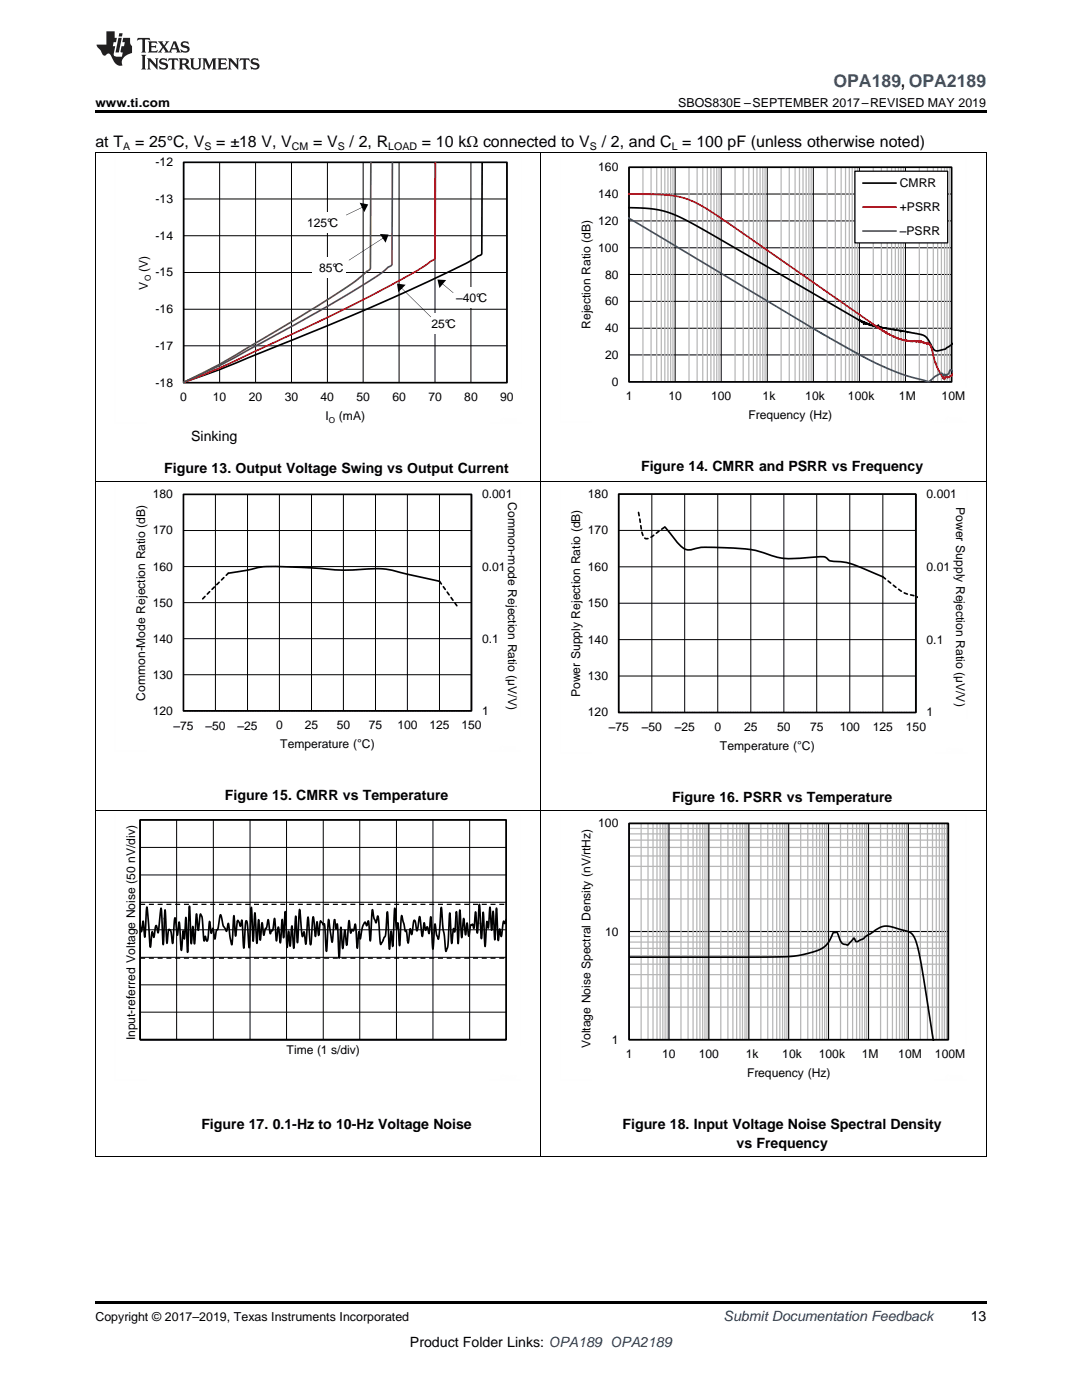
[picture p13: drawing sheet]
<svg xmlns="http://www.w3.org/2000/svg" width="216mm" height="279mm" viewBox="0 0 216 279" stroke-linecap="round" stroke-linejoin="round" font-family="sans-serif">
<defs><g id="words">
<text font-size="3.5" fill="#00f" x="166.3" y="17.3">OPA189, OPA2189</text>
<g font-size="3.2">
<text x="19" y="29.3">at T</text>
<text x="27" y="29.3">= 25°C, V</text>
<text x="43.1" y="29.3">= ±18 V, V</text>
<text x="62.5" y="29.3">= V</text>
<text x="69.7" y="29.3">/ 2, R</text>
<text x="84.2" y="29.3">= 10 kΩ connected to V</text>
<text x="120.1" y="29.3">/ 2, and C = 100 pF (unless otherwise noted)</text>
</g>
<g font-size="2.8">
<text x="38.1" y="88.1">Sinking</text>
<text x="32.8" y="94.4">Figure 13. Output Voltage Swing vs Output Current</text>
<text x="127.9" y="94.1">Figure 14. CMRR and PSRR vs Frequency</text>
<text x="44.9" y="159.7">Figure 15. CMRR vs Temperature</text>
<text x="134.1" y="160.1">Figure 16. PSRR vs Temperature</text>
<text x="40.2" y="225.4">Figure 17. 0.1-Hz to 10-Hz Voltage Noise</text>
<text x="124.2" y="225.4">Figure 18. Input Voltage Noise Spectral Density</text>
<text x="147" y="229.1">vs Frequency</text>
<text x="193.7" y="263.6">13</text>
<text x="81.8" y="268.9">Product Folder Links: OPA189 OPA2189</text>
</g>
<text font-size="2.8" fill="#0000c8" x="144.4" y="263.6">Submit Documentation Feedback</text>
<g font-size="2.5">
<text x="19" y="21.4">www.ti.com</text>
<text x="135.3" y="21.4">SBOS830E –SEPTEMBER 2017–REVISED MAY 2019</text>
<text x="19" y="263.6">Copyright © 2017–2019, Texas Instruments Incorporated</text>
</g>
<g font-size="2.4">
<text x="31" y="33.2">-12</text>
<text x="119.4" y="34.2">160</text>
<text x="31" y="40.5">-13</text>
<text x="119.4" y="39.5">140</text>
<text x="179.5" y="37.3">CMRR</text>
<text x="31" y="47.9">-14</text>
<text x="61.3" y="45.2">125°C</text>
<text x="119.4" y="44.9">120</text>
<text x="179.5" y="47">±</text>
<text x="179.5" y="42.1">+PSRR</text>
<text x="180.9" y="47">PSRR</text>
<text x="119.4" y="50.2">100</text>
<text x="29.5" y="57.8" transform="rotate(-90 29.5 57.8)">V</text>
<text x="29.5" y="54.2" transform="rotate(-90 29.5 54.2)">(V)</text>
<text x="31" y="55.2">-15</text>
<text x="63.7" y="54.2">85°C</text>
<text x="120.7" y="55.6">80</text>
<text x="31" y="62.5">-16</text>
<text x="86.1" y="65.5">25°C</text>
<text x="91" y="60.2">±40°C</text>
<text x="117.8" y="65.6" transform="rotate(-90 117.8 65.6)">Rejection Ratio (dB)</text>
<text x="120.7" y="60.9">60</text>
<text x="31" y="69.8">-17</text>
<text x="120.7" y="71.6">20</text>
<text x="120.7" y="66.3">40</text>
<text x="31" y="77.2">-18</text>
<text x="122.1" y="77">0</text>
<text x="36" y="80">0</text>
<text x="42.5" y="80">10</text>
<text x="49.6" y="80">20</text>
<text x="56.8" y="80">30</text>
<text x="64" y="80">40</text>
<text x="65" y="83.9">I</text>
<text x="67.6" y="83.9">(mA)</text>
<text x="71.1" y="80">50</text>
<text x="78.3" y="80">60</text>
<text x="85.5" y="80">70</text>
<text x="92.6" y="80">80</text>
<text x="99.8" y="80">90</text>
<text x="124.8" y="79.9">1</text>
<text x="133.4" y="79.9">10</text>
<text x="141.9" y="79.9">100</text>
<text x="149.4" y="83.7">Frequency (Hz)</text>
<text x="152.2" y="79.9">1k</text>
<text x="160.7" y="79.9">10k</text>
<text x="169.2" y="79.9">100k</text>
<text x="179.4" y="79.9">1M</text>
<text x="187.9" y="79.9">10M</text>
<text x="30.5" y="99.5">180</text>
<text x="96.2" y="99.5">0.001</text>
<text x="101.4" y="100.2" transform="rotate(90 101.4 100.2)">Common-mode Rejection Ratio (µV/V)</text>
<text x="117.3" y="99.4">180</text>
<text x="184.9" y="99.4">0.001</text>
<text x="190.8" y="101.2" transform="rotate(90 190.8 101.2)">Power Supply Rejection Ratio (µV/V)</text>
<text x="30.5" y="106.7">170</text>
<text x="117.3" y="106.7">170</text>
<text x="30.5" y="113.9">160</text>
<text x="96.2" y="113.9">0.01</text>
<text x="117.3" y="113.9">160</text>
<text x="184.9" y="113.9">0.01</text>
<text x="30.5" y="121.1">150</text>
<text x="117.3" y="121.2">150</text>
<text x="30.5" y="128.3">140</text>
<text x="96.2" y="128.3">0.1</text>
<text x="117.3" y="128.5">140</text>
<text x="184.9" y="128.5">0.1</text>
<text x="30.5" y="135.5">130</text>
<text x="117.3" y="135.7">130</text>
<text x="28.9" y="139.8" transform="rotate(-90 28.9 139.8)">Common-Mode Rejection Ratio (dB)</text>
<text x="30.5" y="142.7">120</text>
<text x="96.2" y="142.7">1</text>
<text x="115.8" y="139.2" transform="rotate(-90 115.8 139.2)">Power Supply Rejection Ratio (dB)</text>
<text x="117.3" y="143">120</text>
<text x="184.9" y="143">1</text>
<text x="34.6" y="145.6">±75</text>
<text x="41" y="145.6">±50</text>
<text x="47.4" y="145.6">±25</text>
<text x="55.1" y="145.5">0</text>
<text x="55.9" y="149.4">Temperature (ÉC)</text>
<text x="60.8" y="145.5">25</text>
<text x="67.2" y="145.5">50</text>
<text x="73.6" y="145.5">75</text>
<text x="79.3" y="145.5">100</text>
<text x="85.7" y="145.5">125</text>
<text x="92.1" y="145.5">150</text>
<text x="121.5" y="146">±75</text>
<text x="128.1" y="146">±50</text>
<text x="134.7" y="146">±25</text>
<text x="142.6" y="145.9">0</text>
<text x="143.6" y="149.7">Temperature (ÉC)</text>
<text x="148.5" y="145.9">25</text>
<text x="155.1" y="145.9">50</text>
<text x="161.6" y="145.9">75</text>
<text x="167.6" y="145.9">100</text>
<text x="174.1" y="145.9">125</text>
<text x="180.7" y="145.9">150</text>
<text x="119.4" y="165.1">100</text>
<text x="120.7" y="186.7">10</text>
<text x="26.9" y="207.6" transform="rotate(-90 26.9 207.6)">Input-referred Voltage Noise (50 nV/div)</text>
<text x="117.8" y="209.2" transform="rotate(-90 117.8 209.2)">Voltage Noise Spectral Density (nV/rtHz)</text>
<text x="122.1" y="208.3">1</text>
<text x="57.2" y="210.3">Time (1 s/div)</text>
<text x="124.9" y="211.2">1</text>
<text x="132.1" y="211.2">10</text>
<text x="139.4" y="211.2">100</text>
<text x="148.8" y="211.2">1k</text>
<text x="149.1" y="215">Frequency (Hz)</text>
<text x="156.1" y="211.2">10k</text>
<text x="163.4" y="211.2">100k</text>
<text x="172" y="211.2">1M</text>
<text x="179.2" y="211.2">10M</text>
<text x="186.5" y="211.2">100M</text>
</g>
<g font-size="2.1">
<text x="24.6" y="29.9">A</text>
<text x="40.8" y="29.9">S</text>
<text x="58.2" y="29.9">CM</text>
<text x="67.4" y="29.9">S</text>
<text x="77.5" y="29.9">LOAD</text>
<text x="117.7" y="29.9">S</text>
<text x="134" y="29.9">L</text>
</g>
<g font-size="1.6">
<text x="30.1" y="56.2" transform="rotate(-90 30.1 56.2)">O</text>
<text x="65.6" y="84.5">O</text>
</g>
</g></defs>
<path d="M19 259.7h177.8v.5h-177.8z" fill="#000"/>
<g fill="none" stroke="#000" stroke-width=".2">
<path d="M19.1 30.5v200.4M36.7 32.4h64.4v43.9h-64.4zM36.7 39.7h64.4M43.8 32.4v43.9M51 32.4v43.9M58.2 32.4v43.9M65.3 32.4v43.9M72.5 32.4v43.9M79.6 32.4v43.9M86.8 32.4v43.9M94 32.4v43.9M107.9 30.5v200.4"/>
<path d="M196.8 30.5v200.4M36.7 54.4h64.4M36.7 47h64.4M36.7 69h64.4M36.7 61.7h64.4M19 96.1h177.8M36.6 98.7h57.5v43.2h-57.5zM43 98.7v43.2M49.4 98.7v43.2M55.8 98.7v43.2M62.2 98.7v43.2M68.5 98.7v43.2"/>
<path d="M74.9 98.7v43.2M81.3 98.7v43.2M87.7 98.7v43.2M123.5 98.6h59.3v43.6h-59.3zM130.1 98.6v43.6M136.6 98.6v43.6M143.2 98.6v43.6M149.8 98.6v43.6M156.4 98.6v43.6M163 98.6v43.6M169.6 98.6v43.6M176.2 98.6v43.6"/>
<path d="M36.6 105.9h57.5M36.6 113.1h57.5M123.5 113.1h59.3M123.5 105.9h59.3M36.6 134.7h57.5M36.6 127.5h57.5M36.6 120.3h57.5M123.5 134.9h59.3M123.5 127.7h59.3M123.5 120.4h59.3M19 161.8h177.8M28 163.6h73v43.9h-73"/>
<path d="M28 174.6h73M28 169.1h73M35.2 163.6v43.9M42.6 163.6v43.9M49.9 163.6v43.9M57.2 163.6v43.9M64.5 163.6v43.9M71.8 163.6v43.9M79.1 163.6v43.9M86.4 163.6v43.9M93.7 163.6v43.9M125.5 164.3h63.7v43.2h-63.7z"/>
<path d="M133.5 164.3v43.2M141.4 164.3v43.2M149.4 164.3v43.2M157.4 164.3v43.2M165.3 164.3v43.2M173.3 164.3v43.2M181.3 164.3v43.2M28 196.5h73M28 191.1h73M28 185.6h73M28 180.1h73M125.5 185.9h63.7"/>
<path d="M28 202h73M19 230.8h177.8"/>
</g>
<g fill="none" stroke="#000" stroke-width=".33">
<path d="M36.6 32.4h64.6v44h-64.6zM96.2 32.3l-.1 18.3-.1 .2-.6 .3-2.1 1.3-3.1 1.5-13.2 6.1-11.7 5-15.1 6.1a142.3 142.3 0 0 1-13.6 5.2M36.6 98.7h57.5v43.2h-57.5zM123.4 98.6h59.3v43.6h-59.3zM45.6 114.4l3.1-.5a20.8 20.8 0 0 1 8.3-.8l7.7 .4a45.1 45.1 0 0 0 9.9 0 18.9 18.9 0 0 1 6.7 1.1l6.4 1.4M132.7 105.2a21.9 21.9 0 0 0 3.9 4.4 2.98 2.98 0 0 0 2.5-.2l1.5-.2 3.4 .1a25.4 25.4 0 0 1 10.7 1.8 23.5 23.5 0 0 0 8.3 0 2.22 2.22 0 0 1 2.2 .5 3.2 3.2 0 0 0 2.4 .5 26 26 0 0 1 7.8 2.7l.8 .3M28 163.6h73v43.9h-73zM28 163.6v43.9h73M125.5 164.3h63.7v43.2h-63.7zM32.8 183.4l.1-1.8 .4 6.7 .4-2.8 .3 .1 .1 .2 .4 2.4 .4-5 .5 3.4 .4-2.6 .4 5.7 .4-3.9 .2 1.6v-.2l.3-4.1 .3 7 .3-6.6M32.8 183.2l-.2 5.3-.5-7.2-.5 4.8-.1 .1-.3-1.5-.5 2.4-.4-1.1-.3 3-.7-8-.4 6-.3-3.2-.4 2.1-.2-1.4M37.7 183.8l.1-3 .3 7.5 .1 .1 .3-3.5 .3 3.5 .4-6 .3 3.2 .5-3.2 .3 .9 .4 4.4v.1l.3-.9 .3 .9 .2-.5 .3-3.4 .3 2.3 .4-.9 .4 2.1 .3-1.7 .3-.4 .5-2.7 .5 2.1 .7 1.2 .4-1.6 .3 2.8 .3 1.4 .5-5.8 .3 4.1 .4-2.9"/>
<path d="M47.4 183.9l.1-.2 .5 1.2 .2-1.3 .1 .1 .3 5.5 .4-4.7 .1-.7 .3 .6 .4 4.7 .3-8 .4 6.6 .4-5.5 .4 6.1 .3-4.8 .3 4.1 .3-3.1M52.2 184.5l.1-.4 .4 2.5 .2-1.2 .3-.4 .3-1.5 .5 2.9 .2-.7 .2 .1v-.2l.4-2.3 .3 4.4 .4-2.7 .4 3.2 .4-4.7 .3 3.6 .3-5.2 .2 2.7M57.1 184.4l.2 4.7 .3-3.3 .3 3 .3-4 .4 4.5 .4-6.4v-.1l.4 5.3 .4-6.6 .5 5.2 .1 .2 .3-.9 .3 2.4 .5-5.3 .4 5.3M66.8 183.5l.3 1.9 .2-1v.2l.4 6.6 .3-6.2 .4 4.3 .4-3.7 .4 3 .4-4.9 .4 2.5 .2-.7 .4 .2 .3-1.3 .4 4.8 .3-3.2 .3 1.4 .5-2.7 .5-.7 .3 .7 .3-.9 .4 4 .4-6.3 .3 1.8 .4 .9 .4-1.4 .1 .1 .5 5.6 .9-1.8 .4-4.7 .4 7.4 .3-3.6 .4 3.1 .4-7.7 .3 4.2 .3-1.2v.2l.3 4.3 .4-6 .8 3.1 .2-.1v.2l.2 1.8M66.8 183.6l-.5 4.4-.8-4.5-.4 6.4-.4-5.5-.2 .2-.6-.8-.3 2.9-.4-2.7-.3 2.9-.4-3.9-.5 5.5-.1-.1M86.2 186.3l-.2-3.3-.4 3.3-.3-1.3-.4 .6-.3-1.4-.4 2.7-.5-4-.5 2.8-.1-.1-.2-1.7-.2-.3-.6 2.9-.3-1.1-.4 2.8-.1-.5M91 182.2l.1-.3 .3 6.4 .4-6.7 .3 5.5 .4-3.8 .4 3.2 .3-2.3 .3 2.6 .5-2.3 .1 .1 .2-.2 .3 .8 .3-3.2 .4 4.2 .4-5.7 .2 3.9M91 182.2l-.2 3.6-.1 .2-.2-.7-.4 3-.4-6.1-.3 6.4-.4 1.3-.6-4.6-.3-4.2-.6 6.2v.1l-.4-.8-.3-2.2-.4 5-.2-3.2M101 183.5l-.2 .8-.3-.5-.1 .2-.4 2.9-.3-1.5-.3 2.3-.3-6.5-.4 6.4-.3-5.7-.3 3.7-.3-4.5-.4 4.1-.2-1.3-.1 .3-.3 4.7-.4-6.8-.3 5.2-.2-3.1M125.5 191l30.8-.1 3-.2 3-.7a4.9 4.9 0 0 0 3.9-3.7l.1-.2 .6-.1 .5 .8a1.64 1.64 0 0 0 1.4 1.7l.4 .1 1.1-1.3 .1-.1 .4 .7h.3l1.2-.6 .4-.4 1.2-.7a4.2 4.2 0 0 1 5.1-.9l.7 .2a3.2 3.2 0 0 1 2.8 1.8l.7 2 .6 3.1 2.5 15.4"/>
</g>
<path d="M28 191.2h73M28 180.5h73" fill="none" stroke="#000" stroke-width=".25" stroke-dasharray="1 .7" stroke-linecap="butt"/>
<g fill="none" stroke="#fefefe" stroke-width=".2" stroke-dasharray=".4 .1" stroke-linecap="butt">
<path d="M22.9 31.3v53.2M35.3 31.3h68.8M104.1 31.3v46.2M22.9 96.9v53.1M22.9 84.5h6.3M35.3 96.9h68.6M97.8 84.5h6.3M103.9 96.9v46.1M111.8 97.2v53.2M124.2 97.2h68.8M193 97.2v46.2M22.9 150h6.3"/>
<path d="M97.6 150h6.3M111.8 150.3h6.3M186.7 150.3h6.3M22.9 162.6v53.1M35.3 162.6h68.6M103.9 162.6v46.1M111.8 162.6v53.1M124.2 162.6h68.6M192.8 162.6v46.1M22.9 215.6h6.3M97.6 215.6h6.3M111.8 215.6h6.3"/>
<path d="M186.5 215.6h6.3"/>
</g>
<g fill="none" stroke="#b7b7b7" stroke-width=".25">
<path d="M125.5 164.3h63.7v43.2h-63.7zM125.5 179.4h63.7M125.5 175.6h63.7M125.5 172.9h63.7M125.5 170.8h63.7M125.5 169.1h63.7M125.5 167.7h63.7M125.5 166.4h63.7M125.5 165.3h63.7M127.9 164.3v43.2M129.3 164.3v43.2M130.3 164.3v43.2"/>
<path d="M131.1 164.3v43.2M131.7 164.3v43.2M132.3 164.3v43.2M132.7 164.3v43.2M133.1 164.3v43.2M133.5 164.3v43.2M135.9 164.3v43.2M137.3 164.3v43.2M138.3 164.3v43.2M139 164.3v43.2M139.7 164.3v43.2M140.2 164.3v43.2"/>
<path d="M140.7 164.3v43.2M141.1 164.3v43.2M141.5 164.3v43.2M143.8 164.3v43.2M145.2 164.3v43.2M146.2 164.3v43.2M147 164.3v43.2M147.7 164.3v43.2M148.2 164.3v43.2M148.7 164.3v43.2M149 164.3v43.2M149.4 164.3v43.2"/>
<path d="M151.8 164.3v43.2M153.2 164.3v43.2M154.2 164.3v43.2M155 164.3v43.2M155.6 164.3v43.2M156.1 164.3v43.2M156.6 164.3v43.2M157 164.3v43.2M157.4 164.3v43.2M159.8 164.3v43.2M161.2 164.3v43.2M162.2 164.3v43.2"/>
<path d="M162.9 164.3v43.2M163.6 164.3v43.2M164.1 164.3v43.2M164.6 164.3v43.2M165 164.3v43.2M165.3 164.3v43.2M167.7 164.3v43.2M169.1 164.3v43.2M170.1 164.3v43.2M170.9 164.3v43.2M171.5 164.3v43.2M172 164.3v43.2"/>
<path d="M172.5 164.3v43.2M172.9 164.3v43.2M173.3 164.3v43.2M175.7 164.3v43.2M177.1 164.3v43.2M178.1 164.3v43.2M178.9 164.3v43.2M179.5 164.3v43.2M180 164.3v43.2M180.5 164.3v43.2M180.9 164.3v43.2M181.2 164.3v43.2"/>
<path d="M183.7 164.3v43.2M185.1 164.3v43.2M186.1 164.3v43.2M186.8 164.3v43.2M187.4 164.3v43.2M188 164.3v43.2M188.4 164.3v43.2M188.9 164.3v43.2M125.5 197.2h63.7M125.5 194.5h63.7M125.5 192.4h63.7M125.5 190.7h63.7"/>
<path d="M125.5 189.3h63.7M125.5 188h63.7M125.5 186.9h63.7M125.5 185.9h63.7M125.5 201h63.7"/>
</g>
<path d="M94.1 98.7v43.2M182.7 98.6v43.6" fill="none" stroke="#000" stroke-width=".25"/>
<path d="M36.6 141.9h57.5M123.5 142.2h59.3" fill="none" stroke="#000" stroke-width=".2" stroke-dasharray=".2 .1" stroke-linecap="butt"/>
<path d="M40.4 119.5l5.2-5.1M87.7 116l3.8 5.4M127.4 102.3l.5 3a3.2 3.2 0 0 0 .8 2.1 2.5 2.5 0 0 0 2.1-.9l1.9-1.3M176.2 115.1l.5 .5a16.4 16.4 0 0 0 4.4 3l1.9 .5" fill="none" stroke="#000" stroke-width=".33" stroke-dasharray=".7 .7"/>
<path d="M86.9 32.3l-.1 19.1-.1 .3-3.9 2.6-9.8 5.3-9.8 4.8-12.5 5.8a127.4 127.4 0 0 1-14.1 6.1" fill="none" stroke="#f00" stroke-width=".33"/>
<path d="M78.3 32.3l-.1 20.4-.1 .3-.6 .3-2.4 1.9-6.7 4.1-9.5 5.5-8.2 4.4a121.8 121.8 0 0 1-14.1 7.1" fill="none" stroke="#68275f" stroke-width=".33"/>
<path d="M74 32.3l-.1 21.2-.1 .3-3.2 2.6-4.2 2.7-15.2 9.3a121.7 121.7 0 0 1-14.6 7.9" fill="none" stroke="#6b5028" stroke-width=".33"/>
<path d="M60.1 42.3h9.3v4.1h-9.3z" fill-rule="evenodd" fill="#fff"/>
<path d="M69 42.9l3.6-1.6zM71.8 40.5l.9 1.8 .8-1.5z" fill="#000"/>
<path d="M84.8 62.6h8v4.1h-8z" fill-rule="evenodd" fill="#fff"/>
<path d="M79.9 57.4l6.1 5.9zM79.2 56.6l1.7 .2-1.4 1.5z" fill="#000"/>
<path d="M89.7 57.3h9.4v4.1h-9.4z" fill-rule="evenodd" fill="#fff"/>
<path d="M88.1 56.4l2.3 2.1zM87.3 55.8l1.7 .1-1.3 1.6z" fill="#000"/>
<path d="M62.4 51.3h6.7v4.1h-6.7z" fill-rule="evenodd" fill="#fff"/>
<path d="M69.6 51.9l7-4.6zM75.8 46.7l1.1 1.7 .6-1.6z" fill="#000"/>
<g fill="none" stroke="#000" stroke-width=".2">
<path d="M125.5 33.4h64.4v42.8h-64.4zM125.5 38.7h64.4M134.7 33.4v42.8M143.9 33.4v42.8M153.1 33.4v42.8M162.3 33.4v42.8M171.5 33.4v42.8M180.7 33.4v42.8M125.5 54.8h64.4M125.5 49.5h64.4M125.5 44.1h64.4M125.5 70.8h64.4"/>
<path d="M125.5 65.5h64.4M125.5 60.1h64.4"/>
</g>
<g fill="none" stroke="#b7b7b7" stroke-width=".25">
<path d="M128.3 33.4v42.8M129.9 33.4v42.8M131 33.4v42.8M132 33.4v42.8M132.7 33.4v42.8M133.3 33.4v42.8M133.8 33.4v42.8M134.3 33.4v42.8M137.5 33.4v42.8M139.1 33.4v42.8M140.2 33.4v42.8M141.1 33.4v42.8"/>
<path d="M141.8 33.4v42.8M142.5 33.4v42.8M143 33.4v42.8M143.5 33.4v42.8M146.7 33.4v42.8M148.3 33.4v42.8M149.4 33.4v42.8M150.3 33.4v42.8M151 33.4v42.8M151.7 33.4v42.8M152.2 33.4v42.8M152.7 33.4v42.8"/>
<path d="M155.9 33.4v42.8M157.5 33.4v42.8M158.7 33.4v42.8M159.5 33.4v42.8M160.2 33.4v42.8M160.9 33.4v42.8M161.4 33.4v42.8M161.9 33.4v42.8M165.1 33.4v42.8M166.7 33.4v42.8M167.8 33.4v42.8M168.7 33.4v42.8"/>
<path d="M169.5 33.4v42.8M170 33.4v42.8M170.6 33.4v42.8M171.1 33.4v42.8M174.2 33.4v42.8M175.9 33.4v42.8M177 33.4v42.8M177.9 33.4v42.8M178.7 33.4v42.8M179.3 33.4v42.8M179.8 33.4v42.8M180.3 33.4v42.8"/>
<path d="M183.4 33.4v42.8M185.1 33.4v42.8M186.2 33.4v42.8M187.1 33.4v42.8M187.8 33.4v42.8M188.5 33.4v42.8M189 33.4v42.8M189.5 33.4v42.8"/>
</g>
<path d="M125.5 33.4h64.4v42.8h-64.4zM125.5 41.4l2.8 .1a23.3 23.3 0 0 1 11.5 4l24.5 14.3M164.3 59.8l7.1 4.1 .1-.1 .1 .3 .1-.2 .2 .3 .2-.1 .1 .3 .1-.2v.2v-.2l.1 .5v-.5l.1 .3v-.2l.2 .4v-.3l.1 .2v-.2l.1 .2 .2 .1v-.2l.2 .3 .2-.1 .1 .2h.5l.1 .2 .2-.2 .1 .2h.3l.2 .2v-.1h.2l.1-.4v.4v-.1l.1 .2 .3 .1 .1-.1 3.8 .7 .1 .2v-.2h.4l1 .4v-.2l2.9 .6 1 .6 .7 1.3M190.2 68.5l-1.5 1.1-1.7 .4-.6-.2-.7-1.1" fill="none" stroke="#000" stroke-width=".33"/>
<path d="M125.5 38.7l6.4 .1a18.4 18.4 0 0 1 10.9 4l21.5 15M164.3 57.8l10.8 7.6h.2l.2 .2v-.1l.7 .6 .2-.1 .1 .3v-.1l.3 .2 .1-.1v.3l.1-.2 .5 .5 .2-.1 1.4 .8 .1-.1 1.4 .5 .1-.2 .5 .3 .4-.1 .1 .2 .1-.2 .2 .2 .5-.2 .1 .2 .2-.1 .1 .1v-.2l.4 .2 .3-.1v.3l.1-.4v.2l.2-.1 .2 .3 .3-.1v.2l.1-.1 .3 .1 .1-.1 .2 .3v-.2l.1 .1 .1-.1 .4 .5M185.7 69.1l1.2 3.9 .9 1.8 .4 .5v.3l.1-.2a.16 .16 0 0 0 .1 .2 .16 .16 0 0 0 .2-.2l.1-.3 .3 .2 .1-.1v.2l.8-.4 .3-.4" fill="none" stroke="#f00" stroke-width=".33"/>
<path d="M125.5 43.5l38.8 23.3M164.3 66.7l7.9 4.5 5.2 2.5 3.3 1.2 4.5 1.3 .5-.3M190.2 74.3l-.3-.4h-.3l-.4 .7-.4 .3v-.2l-.1 .3-.3-.3-.2 .3-.1-.4-.3-.1-1.1 .5-1 .9" fill="none" stroke="#295c75" stroke-width=".33"/>
<path d="M170.6 34.2h18.5v14.3h-18.5z" fill-rule="evenodd" fill="#fff"/>
<path d="M170.6 34.2h18.5v14.3h-18.5z" fill="none" stroke="#000" stroke-width=".25"/>
<path d="M172.2 36.5h6.6" fill="none" stroke="#000" stroke-width=".33"/>
<path d="M172.2 41.3h6.6" fill="none" stroke="#f00" stroke-width=".33"/>
<path d="M172.2 46.1h6.6" fill="none" stroke="#295c75" stroke-width=".33"/>
<path d="M111.8 31.3v53.1M124.2 31.3h68.6M192.8 31.3v46.1M111.8 84.3h6.3M186.5 84.3h6.3" fill="none" stroke="#fefefe" stroke-width=".2" stroke-dasharray=".4 .1" stroke-linecap="butt"/>
<path d="M19 30.5h177.8" fill="none" stroke="#000" stroke-width=".2"/>
<path d="M19 22h177.8v.5h-177.8z" fill="#000"/>
<g fill="#231f20">
<path d="M27.5 7.6l-.1 .5 .4-.2h.6v.1v2.1l-.2 .4h1l-.3-.4v-2.1l.1-.1h.5l.5 .2-.2-.5zM29.5 8.3l.2 .3v1.5l-.2 .4h1.8l.2-.6a1.04 1.04 0 0 1-1.3 .2v-.7h.6l.3 .2v-.6l-.3 .2h-.6v-.6l.8-.1 .4 .3-.2-.5zM31.5 8.3l.9 1.1-.9 1.1h.8l-.2-.2 .5-.7 .4 .7-.2 .2h1.5l-.1-.2 .1-.4h.9l.1 .4-.2 .2h1l-.3-.3-.7-1.9h-.5l-.9 2-.8-1 .9-1h-.8l.1 .3-.3 .5-.4-.6 .2-.2zM34.7 8.6l.4 1h-.7zM36.3 8.4a.63 .63 0 0 0-.2 .7 .63 .63 0 0 0 .6 .4l.6 .2 .1 .2a.75 .75 0 0 1-.7 .4 .75 .75 0 0 1-.6-.5l.1 .7 .1-.1a1.11 1.11 0 0 0 1.5-.6 1.13 1.13 0 0 0-1.2-.8l-.1-.4a1.04 1.04 0 0 1 1.2 .2l-.2-.5-.1 .1-.5-.2zM28.2 10.9l.2 .4v2.2l-.2 .4h1l-.3-.4v-2.2l.3-.4zM29.3 11.6l.3 .4v1.5l-.3 .4h.8l-.2-.4v-1.3l1.5 1.7v-1.9l.2-.4h-.7l.2 .4v.9l-1.1-1.3zM32 11.8a.62 .62 0 0 0-.2 .7 .62 .62 0 0 0 .6 .4l.6 .1 .1 .3a.76 .76 0 0 1-.7 .3 .76 .76 0 0 1-.6-.4l.1 .7 .1-.1a1.11 1.11 0 0 0 1.5-.6 1.13 1.13 0 0 0-1.2-.8l-.1-.4a1.04 1.04 0 0 1 1.2 .2l-.2-.6-.1 .1-.5-.1zM33.7 11.6l-.2 .6a.61 .61 0 0 1 .8-.3v1.6l-.2 .4h.9l-.2-.4v-1.6a.63 .63 0 0 1 .8 .3l-.2-.6zM35.6 11.6l.3 .4v1.5l-.3 .4h1l-.2-.2v-.8l.5 .2a.76 .76 0 0 0 1.2 .7l-1-1a.58 .58 0 0 0 .6-.5 .58 .58 0 0 0-.5-.6zM36.4 11.9h.1a.45 .45 0 0 1 .5 .1 .45 .45 0 0 1 .1 .5l-.7 .2zM37.9 11.6l.2 .2a2.17 2.17 0 0 0 .3 1.9 .99 .99 0 0 0 1.6-.6v-1.1l.2-.4h-.7l.2 .2a1.92 1.92 0 0 1-.2 1.8 .6 .6 0 0 1-.9-.5v-1.1l.2-.4zM40.4 11.6l.2 .4v1.5l-.2 .4h.7l-.2-.4v-1.4l.8 1.8 .8-1.8v1.4l-.2 .4h.9l-.2-.4v-1.5l.2-.4h-.8l-.6 1.5-.6-1.5zM43.4 11.6l.2 .4v1.5l-.2 .4h1.8l.2-.6a1.04 1.04 0 0 1-1.3 .1v-.6h.5l.4 .2v-.6l-.4 .2h-.5v-.7h.8l.3 .3-.1-.6zM45.5 11.6l.2 .4v1.5l-.2 .4h.7l-.2-.4v-1.3l1.5 1.7v-1.9l.2-.4h-.7l.2 .4v.9l-1.1-1.3zM47.9 11.6l-.1 .6a.61 .61 0 0 1 .8-.3v1.6l-.3 .4h1l-.3-.4 .1-1.6a.63 .63 0 0 1 .7 .3l-.1-.6zM50.2 11.8a.62 .62 0 0 0-.2 .7 .62 .62 0 0 0 .6 .4l.6 .1 .2 .3a.76 .76 0 0 1-.8 .3 .76 .76 0 0 1-.6-.4l.1 .7 .2-.1a1.11 1.11 0 0 0 1.5-.6 1.13 1.13 0 0 0-1.3-.8l-.1-.4a1.04 1.04 0 0 1 1.2 .2l-.1-.6-.2 .1-.5-.1z"/>
<path d="M21.2 6.3v2.6h-1.9l.1 .4 .7 .9a.91 .91 0 0 0 1 .8 .56 .56 0 0 1 .5-.3 .56 .56 0 0 1 .5 .3l.4 .8a1.53 1.53 0 0 0 1.9 1.2 1.54 1.54 0 0 1 1-2.1l.9-.3v-1.4a1.52 1.52 0 0 1-.3-1.6h-1.4l-.2 .8h.5l-.2 .8h-.4l-.2 1v.2l.4 .1-.2 .8a1.93 1.93 0 0 1-1.6-.3l.3-1.8h-.5l.2-.8h.4l.2-.8h-.4v-1.3zM23.6 7.6l-.6 2.9h.7l.6-2.9zM23.8 6.6l-.1 .7h.6l.2-.7z"/>
</g>
<use href="#words"/>
</svg>
